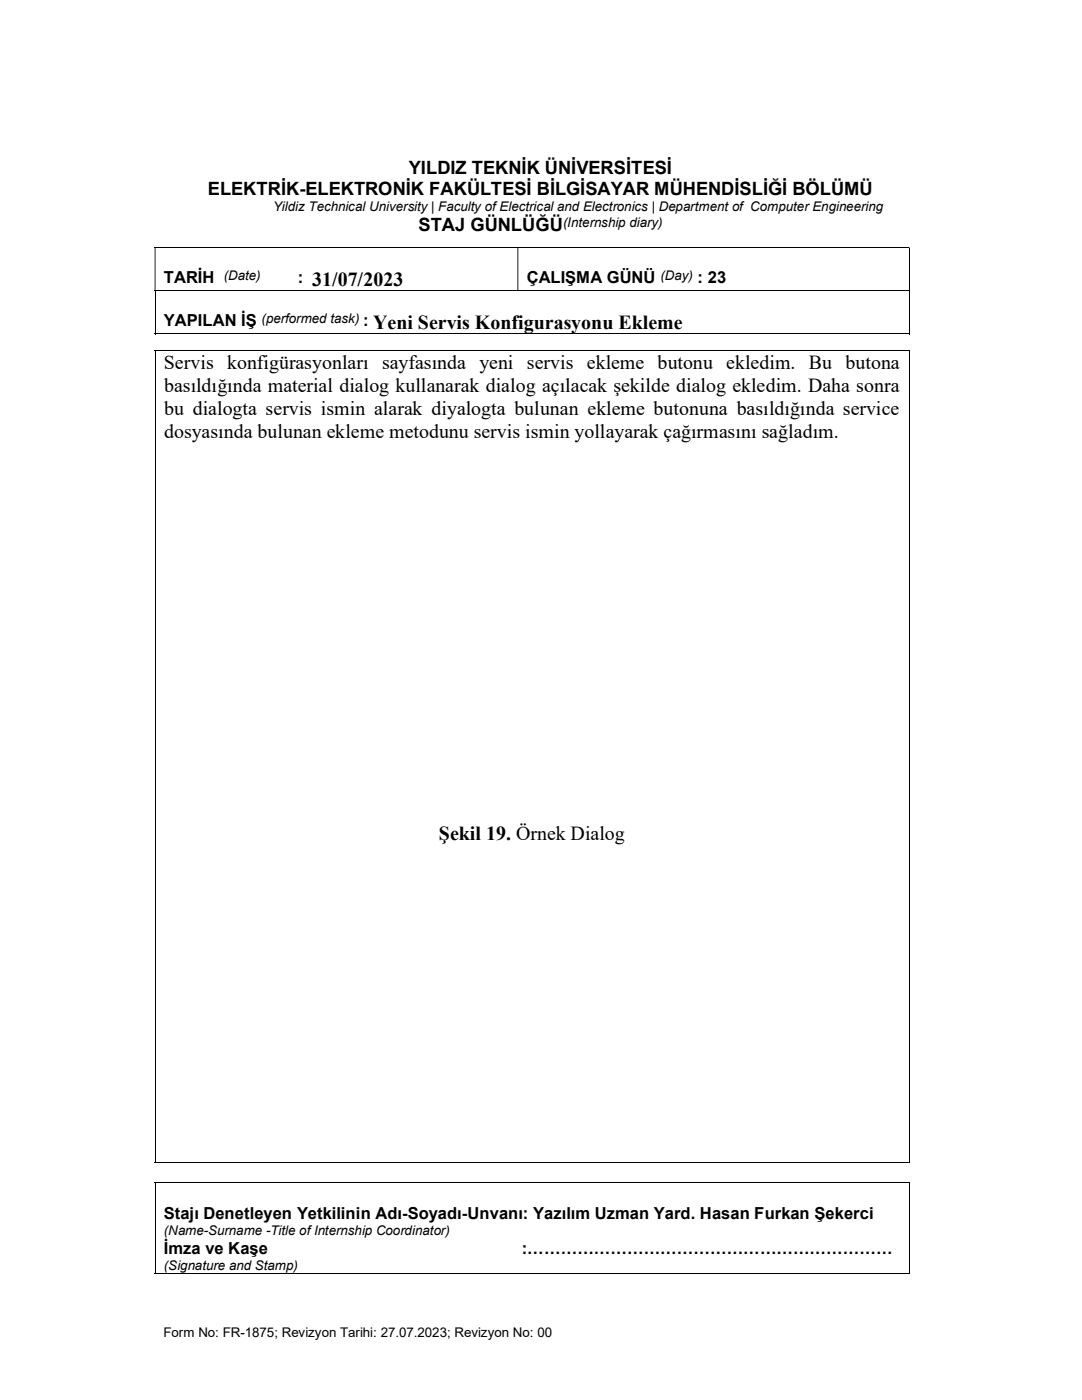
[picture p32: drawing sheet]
<svg xmlns="http://www.w3.org/2000/svg" width="216mm" height="279mm" viewBox="0 0 216 279" stroke-linecap="round" stroke-linejoin="round" font-family="sans-serif">
<defs><g id="words">
<g font-size="4">
<text x="62.3" y="57.2">31/07/2023</text>
<text x="74.5" y="65.7">Yeni Servis Konfigurasyonu Ekleme</text>
<text x="32.7" y="73.7">Servis konfigürasyonları sayfasında yeni servis ekleme butonu ekledim. Bu butona</text>
<text x="32.8" y="78.3">basıldığında material dialog kullanarak dialog açılacak şekilde dialog ekledim. Daha sonra</text>
<text x="32.8" y="82.8">bu dialogta servis ismin alarak diyalogta bulunan ekleme butonuna basıldığında service</text>
<text x="32.8" y="87.4">dosyasında bulunan ekleme metodunu servis ismin yollayarak çağırmasını sağladım.</text>
<text x="87.6" y="167.6">Şekil 19. Örnek Dialog</text>
</g>
<g font-size="3.7">
<text x="81.6" y="34.6">YILDIZ TEKNİK ÜNİVERSİTESİ</text>
<text x="41.5" y="38.8">ELEKTRİK-ELEKTRONİK FAKÜLTESİ BİLGİSAYAR MÜHENDİSLİĞİ BÖLÜMÜ</text>
<text x="83.5" y="46.2">STAJ GÜNLÜĞÜ</text>
</g>
<g font-size="3.3">
<text x="32.7" y="56.6">TARİH</text>
<text x="59.4" y="56.6">:</text>
<text x="105.1" y="56.6">ÇALIŞMA GÜNÜ</text>
<text x="139.2" y="56.6">: 23</text>
<text x="32.7" y="65.2">YAPILAN İŞ</text>
<text x="72.4" y="65.2">:</text>
<text x="32.7" y="243.2">Stajı Denetleyen Yetkilinin Adı-Soyadı-Unvanı: Yazılım Uzman Yard. Hasan Furkan Şekerci</text>
<text x="32.7" y="250.2">İmza ve Kaşe</text>
<text x="104.1" y="250.2">:…………………………………………………………</text>
</g>
<g font-size="2.7">
<text x="54.5" y="42.1">Yildiz Technical University | Faculty of Electrical and Electronics | Department of Computer Engineering</text>
<text x="112.4" y="45.2">(Internship diary)</text>
<text x="44.7" y="55.9">(Date)</text>
<text x="131.8" y="55.9">(Day)</text>
<text x="52.2" y="64.5">(performed task)</text>
<text x="32.7" y="246.4">(Name-Surname -Title of Internship Coordinator)</text>
<text x="32.7" y="253.4">(Signature and Stamp)</text>
<text x="32.6" y="266.9">Form No: FR-1875; Revizyon Tarihi: 27.07.2023; Revizyon No: 00</text>
</g>
</g></defs>
<g fill="none" stroke="#000" stroke-width=".2">
<path d="M30.9 49.4h150.5M30.9 58h150.5M30.9 58.1v8.6M181.4 49.4v8.6M181.4 58.1v8.6M30.9 66.6h150.5M30.9 69.9h150.5M30.9 70v162.1M181.4 70v162.1M30.9 232h150.5M30.9 236.1h150.5M30.9 236.1v18.1"/>
<path d="M181.4 236.1v18.1M30.9 254.1h150.5"/>
</g>
<path d="M181.4 49.3h.1v.1h-.1zM30.9 49.4h.1v8.6h-.1zM103.3 49.4h.1v8.6h-.1z" fill-rule="evenodd" fill="#000"/>
<path d="M181.4 58h.1v.1h-.1zM181.4 66.5h.1v.2h-.1zM181.4 69.8h.1v.2h-.1zM181.4 231.9h.1v.2h-.1zM181.4 236h.1v.1h-.1zM181.4 254h.1v.2h-.1z" fill="#000"/>
<use href="#words"/>
</svg>
